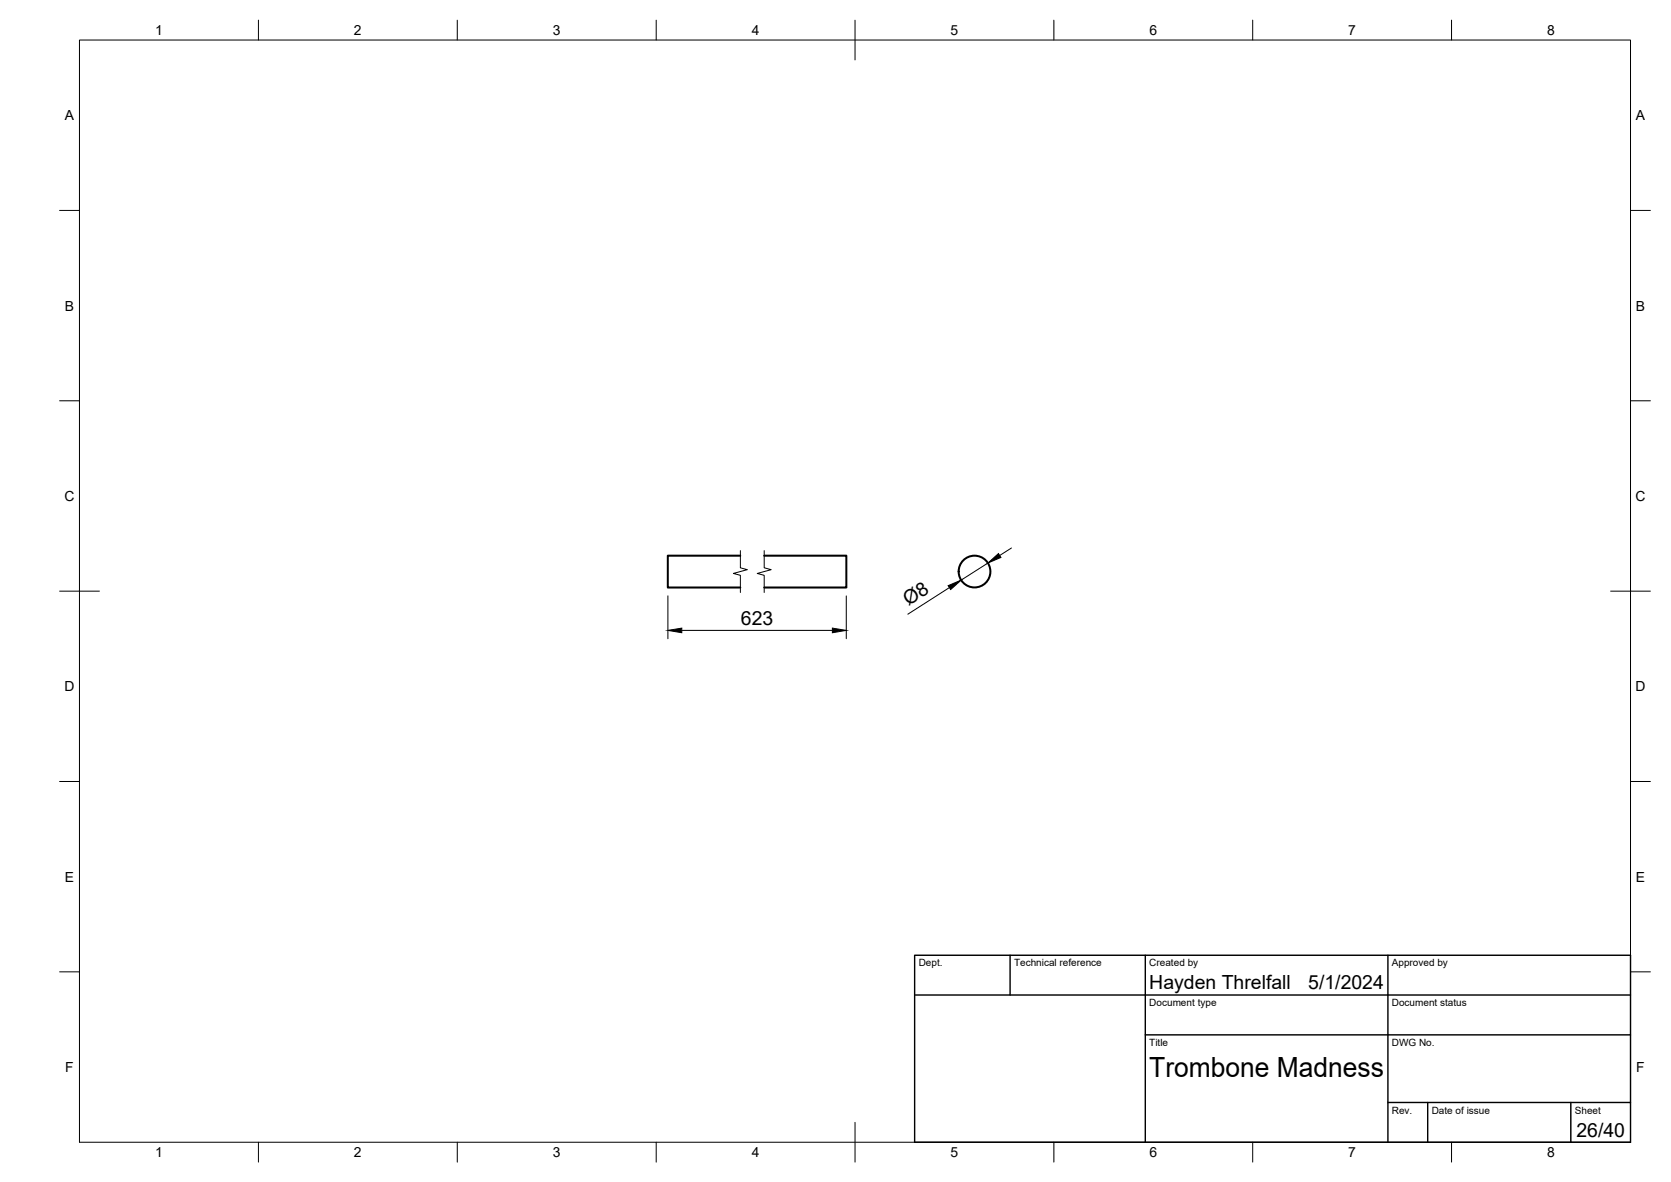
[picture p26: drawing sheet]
<svg xmlns="http://www.w3.org/2000/svg" width="420mm" height="297mm" viewBox="0 0 420 297" stroke-linecap="round" stroke-linejoin="round" font-family="sans-serif">
<defs><g id="words">
<text font-size="7" x="289" y="270.6">Trombone Madness</text>
<g font-size="4.9">
<text x="228.5" y="152.4" transform="rotate(-33 228.5 152.4)">Ø8</text>
<text x="186.3" y="157">623</text>
<text x="289" y="248.5">Hayden Threlfall</text>
<text x="329" y="248.5">5/1/2024</text>
<text x="396.4" y="285.7">26/40</text>
</g>
<g font-size="3.5">
<text x="39" y="8.8">1</text>
<text x="89" y="8.8">2</text>
<text x="139" y="8.8">3</text>
<text x="189" y="8.8">4</text>
<text x="239" y="8.8">5</text>
<text x="289" y="8.8">6</text>
<text x="339" y="8.8">7</text>
<text x="389" y="8.8">8</text>
<text x="16.3" y="30.2">A</text>
<text x="411.3" y="30.2">A</text>
<text x="16.3" y="78">B</text>
<text x="411.3" y="78">B</text>
<text x="16.2" y="125.9">C</text>
<text x="411.2" y="125.9">C</text>
<text x="16.2" y="173.7">D</text>
<text x="411.2" y="173.7">D</text>
<text x="16.3" y="221.6">E</text>
<text x="411.3" y="221.6">E</text>
<text x="16.4" y="269.4">F</text>
<text x="411.4" y="269.4">F</text>
<text x="39" y="290.8">1</text>
<text x="89" y="290.8">2</text>
<text x="139" y="290.8">3</text>
<text x="189" y="290.8">4</text>
<text x="239" y="290.8">5</text>
<text x="289" y="290.8">6</text>
<text x="339" y="290.8">7</text>
<text x="389" y="290.8">8</text>
</g>
<g font-size="2.5">
<text x="231" y="242.9">Dept.</text>
<text x="255" y="242.9">Technical reference</text>
<text x="289" y="242.9">Created by</text>
<text x="350" y="242.9">Approved by</text>
<text x="289" y="252.8">Document type</text>
<text x="350" y="252.8">Document status</text>
<text x="289" y="262.9">Title</text>
<text x="350" y="262.9">DWG No.</text>
<text x="350" y="279.9">Rev.</text>
<text x="360" y="279.9">Date of issue</text>
<text x="396" y="279.9">Sheet</text>
</g>
</g></defs>
<!-- layer: Visible -->
<g fill="none" stroke="#000" stroke-width=".51">
<path d="M186.1 139.6h-18.2v8h18.2M192.2 139.6h20.6v8h-20.6"/>
<circle cx="245" cy="143.6" r="4"/>
</g>
<!-- layer: BORDER -->
<g fill="none" stroke="#000" stroke-width=".25">
<path d="M20 10.1h390v276.9h-390zM65 5.1v5M115 5.1v5M165 5.1v5M215 5.1v10M265 5.1v5M315 5.1v5M365 5.1v5M15 52.9h5M410 52.9h5M15 100.7h5M410 100.7h5"/>
<path d="M15 148.6h10M405 148.6h10M15 196.4h5M410 196.4h5M15 244.2h5M410 244.2h5M65 287v5M115 287v5M165 287v5M215 282.1v9.9M265 287v5M315 287v5"/>
<path d="M365 287v5"/>
</g>
<!-- layer: TITLEBLOCK -->
<path d="M230 240.1h180v46.9h-180zM230 250h180M254 240.1v9.9M288 240.1v46.9M349 240.1v46.9M288 260.1h122M349 277.1h61M359 277.1v9.9M395 277.1v9.9" fill="none" stroke="#000" stroke-width=".36"/>
<!-- layer: Break Lines -->
<path d="M186.2 138.4v4.3l1.7 .5-3.5 .9 1.8 .5v4.3M192.2 138.4v4.3l1.7 .5-3.5 .9 1.8 .5v4.3" fill="none" stroke="#000" stroke-width=".25"/>
<!-- layer: FD_Dimensions -->
<path d="M254.3 137.7l-2.9 1.9M167.9 149.7v10.8M171.4 158.4h37.9M212.8 149.7v10.8M238.7 147.7l-10.4 6.7M248.4 141.5l-6.7 4.3" fill="none" stroke="#000" stroke-width=".25"/>
<path d="M248.4 141.5l2.7-2.4 .6 1zM167.9 158.4l3.5-.6v1.2zM209.3 157.8l3.5 .6-3.5 .6zM238.4 147.2l3.3-1.4-2.7 2.4z" fill="#000" stroke="#000" stroke-width=".25"/>
<use href="#words"/>
</svg>
